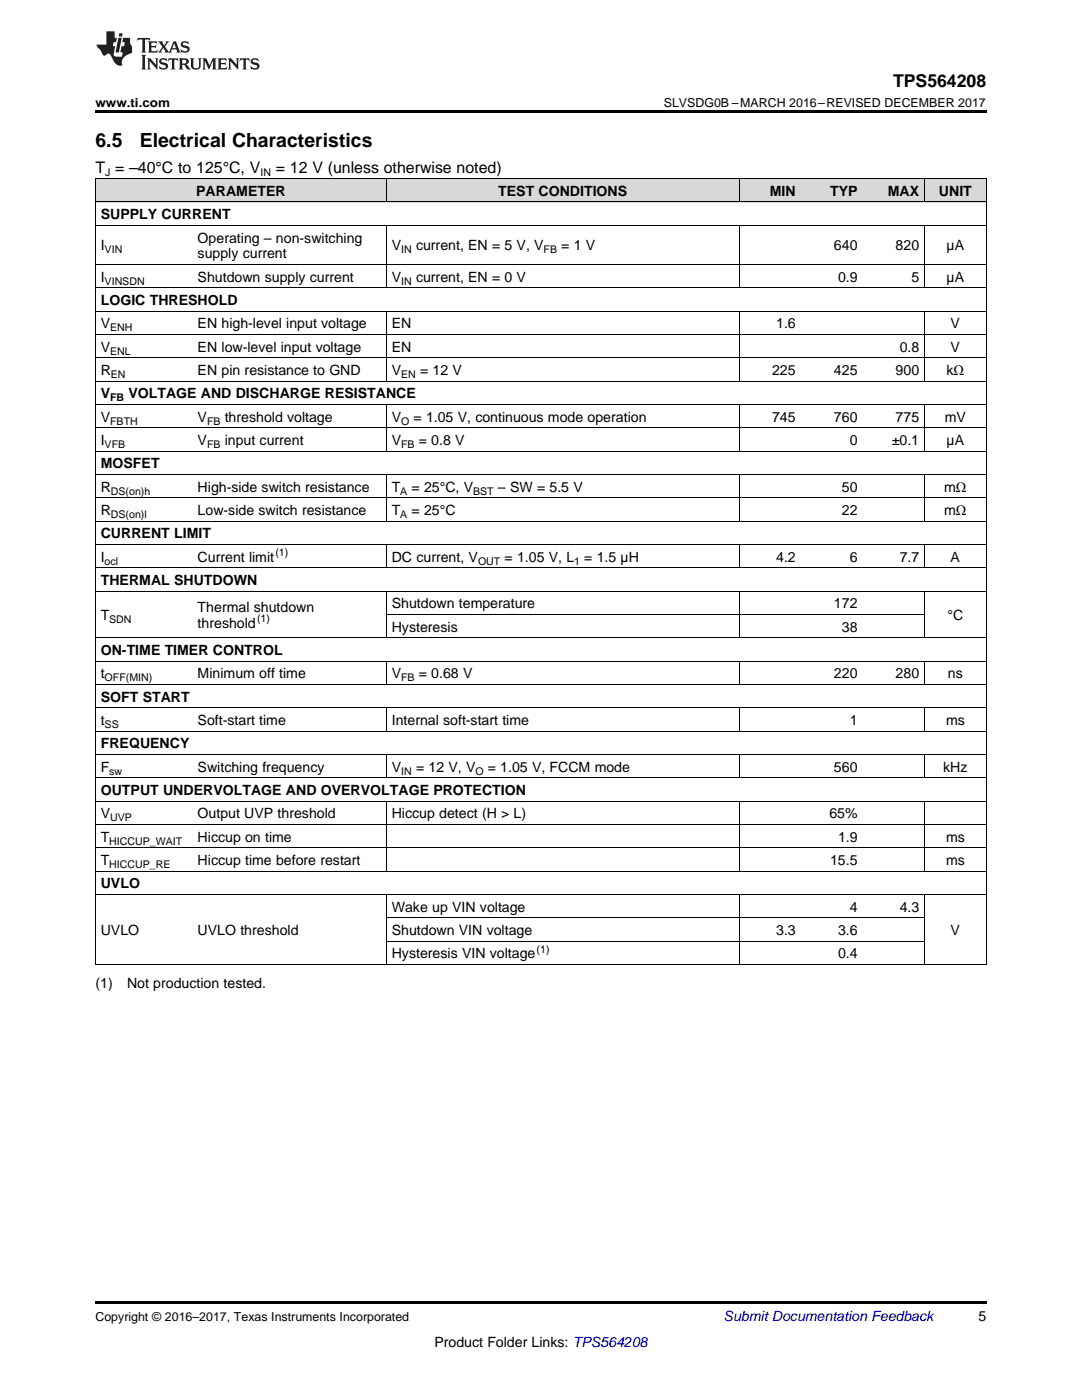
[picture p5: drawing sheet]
<svg xmlns="http://www.w3.org/2000/svg" width="216mm" height="279mm" viewBox="0 0 216 279" stroke-linecap="round" stroke-linejoin="round" font-family="sans-serif">
<defs><g id="words">
<g font-size="3.9">
<text x="19" y="29.3">6.5</text>
<text x="27.9" y="29.3">Electrical Characteristics</text>
</g>
<text font-size="3.5" x="178.2" y="17.3">TPS564208</text>
<g font-size="3.2">
<text x="19" y="34.4">T = –40°C to 125°C, V</text>
<text x="55" y="34.4">= 12 V (unless otherwise noted)</text>
</g>
<g font-size="2.8">
<text x="39.2" y="39.1">PARAMETER</text>
<text x="99.4" y="39.1">TEST CONDITIONS</text>
<text x="153.6" y="39.1">MIN</text>
<text x="165.6" y="39.1">TYP</text>
<text x="177.2" y="39.1">MAX</text>
<text x="187.4" y="39.1">UNIT</text>
<text x="20.1" y="43.7">SUPPLY CURRENT</text>
<text x="20.1" y="50">I</text>
<text x="39.4" y="48.4">Operating – non-switching</text>
<text x="39.4" y="51.6">supply current</text>
<text x="78.2" y="50">V</text>
<text x="83" y="50">current, EN = 5 V, V</text>
<text x="112" y="50">= 1 V</text>
<text x="166.4" y="50">640</text>
<text x="178.7" y="50">820</text>
<text x="188.9" y="50">µA</text>
<text x="20.1" y="56.2">I</text>
<text x="39.4" y="56.2">Shutdown supply current</text>
<text x="78.2" y="56.2">V</text>
<text x="83" y="56.2">current, EN = 0 V</text>
<text x="167.2" y="56.2">0.9</text>
<text x="181.9" y="56.2">5</text>
<text x="188.9" y="56.2">µA</text>
<text x="20.1" y="60.9">LOGIC THRESHOLD</text>
<text x="20.1" y="65.5">V</text>
<text x="39.4" y="65.5">EN high-level input voltage</text>
<text x="78.2" y="65.5">EN</text>
<text x="154.9" y="65.5">1.6</text>
<text x="189.7" y="65.5">V</text>
<text x="20.1" y="70.2">V</text>
<text x="39.4" y="70.2">EN low-level input voltage</text>
<text x="78.2" y="70.2">EN</text>
<text x="179.5" y="70.2">0.8</text>
<text x="189.7" y="70.2">V</text>
<text x="20.1" y="74.9">R</text>
<text x="39.4" y="74.9">EN pin resistance to GND</text>
<text x="78.2" y="74.9">V</text>
<text x="83.8" y="74.9">= 12 V</text>
<text x="154.1" y="74.9">225</text>
<text x="166.4" y="74.9">425</text>
<text x="178.7" y="74.9">900</text>
<text x="188.9" y="74.9">kΩ</text>
<text x="20.1" y="79.5">V</text>
<text x="25.6" y="79.5">VOLTAGE AND DISCHARGE RESISTANCE</text>
<text x="20.1" y="84.2">V</text>
<text x="20.1" y="88.8">I</text>
<text x="39.4" y="84.2">V</text>
<text x="39.4" y="88.8">V</text>
<text x="44.8" y="84.2">threshold voltage</text>
<text x="44.8" y="88.8">input current</text>
<text x="78.2" y="84.2">V</text>
<text x="78.2" y="88.8">V</text>
<text x="82.5" y="84.2">= 1.05 V, continuous mode operation</text>
<text x="83.6" y="88.8">= 0.8 V</text>
<text x="154.1" y="84.2">745</text>
<text x="166.4" y="84.2">760</text>
<text x="169.5" y="88.8">0</text>
<text x="178" y="88.8">±0.1</text>
<text x="178.7" y="84.2">775</text>
<text x="188.5" y="84.2">mV</text>
<text x="188.9" y="88.8">µA</text>
<text x="20.1" y="93.5">MOSFET</text>
<text x="20.1" y="98.1">R</text>
<text x="39.4" y="98.1">High-side switch resistance</text>
<text x="78.2" y="98.1">T</text>
<text x="82.1" y="98.1">= 25°C, V</text>
<text x="99.3" y="98.1">– SW = 5.5 V</text>
<text x="168" y="98.1">50</text>
<text x="188.4" y="98.1">mΩ</text>
<text x="20.1" y="102.8">R</text>
<text x="20.1" y="107.5">CURRENT LIMIT</text>
<text x="39.4" y="102.8">Low-side switch resistance</text>
<text x="78.2" y="102.8">T</text>
<text x="82.1" y="102.8">= 25°C</text>
<text x="168" y="102.8">22</text>
<text x="188.4" y="102.8">mΩ</text>
<text x="20.1" y="112.1">I</text>
<text x="39.4" y="112.1">Current limit</text>
<text x="78.2" y="112.1">DC current, V</text>
<text x="100.7" y="112.1">= 1.05 V, L</text>
<text x="116.6" y="112.1">= 1.5 µH</text>
<text x="154.9" y="112.1">4.2</text>
<text x="169.5" y="112.1">6</text>
<text x="179.5" y="112.1">7.7</text>
<text x="189.7" y="112.1">A</text>
<text x="20.1" y="116.8">THERMAL SHUTDOWN</text>
<text x="20.1" y="123.8">T</text>
<text x="39.4" y="122.2">Thermal shutdown</text>
<text x="39.4" y="125.3">threshold</text>
<text x="78.2" y="121.4">Shutdown temperature</text>
<text x="166.4" y="121.4">172</text>
<text x="189.1" y="123.8">°C</text>
<text x="20.1" y="130.7">ON-TIME TIMER CONTROL</text>
<text x="78.2" y="126.1">Hysteresis</text>
<text x="168" y="126.1">38</text>
<text x="20.1" y="135.4">t</text>
<text x="39.4" y="135.4">Minimum off time</text>
<text x="78.2" y="135.4">V</text>
<text x="83.6" y="135.4">= 0.68 V</text>
<text x="166.4" y="135.4">220</text>
<text x="178.7" y="135.4">280</text>
<text x="189.2" y="135.4">ns</text>
<text x="20.1" y="140.1">SOFT START</text>
<text x="20.1" y="144.7">t</text>
<text x="20.1" y="149.4">FREQUENCY</text>
<text x="39.4" y="144.7">Soft-start time</text>
<text x="78.2" y="144.7">Internal soft-start time</text>
<text x="169.5" y="144.7">1</text>
<text x="188.8" y="144.7">ms</text>
<text x="20.1" y="154">F</text>
<text x="39.4" y="154">Switching frequency</text>
<text x="78.2" y="154">V</text>
<text x="83" y="154">= 12 V, V</text>
<text x="97.3" y="154">= 1.05 V, FCCM mode</text>
<text x="166.4" y="154">560</text>
<text x="188.2" y="154">kHz</text>
<text x="20.1" y="158.7">OUTPUT UNDERVOLTAGE AND OVERVOLTAGE PROTECTION</text>
<text x="20.1" y="163.3">V</text>
<text x="20.1" y="168">T</text>
<text x="39.4" y="163.3">Output UVP threshold</text>
<text x="39.4" y="168">Hiccup on time</text>
<text x="78.2" y="163.3">Hiccup detect (H &gt; L)</text>
<text x="165.5" y="163.3">65%</text>
<text x="167.2" y="168">1.9</text>
<text x="188.8" y="168">ms</text>
<text x="20.1" y="172.6">T</text>
<text x="39.4" y="172.6">Hiccup time before restart</text>
<text x="165.6" y="172.6">15.5</text>
<text x="188.8" y="172.6">ms</text>
<text x="20.1" y="177.3">UVLO</text>
<text x="78.2" y="182">Wake up VIN voltage</text>
<text x="169.5" y="182">4</text>
<text x="179.5" y="182">4.3</text>
<text x="20.1" y="186.6">UVLO</text>
<text x="39.4" y="186.6">UVLO threshold</text>
<text x="78.2" y="186.6">Shutdown VIN voltage</text>
<text x="78.2" y="191.3">Hysteresis VIN voltage</text>
<text x="154.9" y="186.6">3.3</text>
<text x="167.2" y="186.6">3.6</text>
<text x="167.2" y="191.3">0.4</text>
<text x="189.7" y="186.6">V</text>
<text x="19" y="197.1">(1)</text>
<text x="25.4" y="197.1">Not production tested.</text>
<text x="195.3" y="263.6">5</text>
<text x="86.7" y="268.9">Product Folder Links: TPS564208</text>
</g>
<text font-size="2.8" fill="#0000c8" x="144.4" y="263.6">Submit Documentation Feedback</text>
<g font-size="2.5">
<text x="19" y="21.4">www.ti.com</text>
<text x="132.5" y="21.4">SLVSDG0B –MARCH 2016–REVISED DECEMBER 2017</text>
<text x="19" y="263.6">Copyright © 2016–2017, Texas Instruments Incorporated</text>
</g>
<g font-size="2.1">
<text x="21" y="35.1">J</text>
<text x="52" y="35.1">IN</text>
<text x="20.9" y="50.6">VIN</text>
<text x="80" y="50.6">IN</text>
<text x="108.5" y="50.6">FB</text>
<text x="20.9" y="56.8">VINSDN</text>
<text x="80" y="56.8">IN</text>
<text x="22" y="66.1">ENH</text>
<text x="22" y="70.8">ENL</text>
<text x="22.1" y="75.4">EN</text>
<text x="80" y="75.4">EN</text>
<text x="22" y="80.1">FB</text>
<text x="20.9" y="89.4">VFB</text>
<text x="22" y="84.7">FBTH</text>
<text x="41.3" y="84.7">FB</text>
<text x="41.3" y="89.4">FB</text>
<text x="80" y="84.7">O</text>
<text x="80" y="89.4">FB</text>
<text x="22.1" y="98.7">DS(on)h</text>
<text x="79.9" y="98.7">A</text>
<text x="94.4" y="98.7">BST</text>
<text x="22.1" y="103.4">DS(on)l</text>
<text x="79.9" y="103.4">A</text>
<text x="20.9" y="112.7">ocl</text>
<text x="55" y="111">(1)</text>
<text x="95.4" y="112.7">OUT</text>
<text x="114.6" y="112.7">1</text>
<text x="21.8" y="124.3">SDN</text>
<text x="51.3" y="124.2">(1)</text>
<text x="20.9" y="136">OFF(MIN)</text>
<text x="80" y="136">FB</text>
<text x="20.9" y="145.3">SS</text>
<text x="21.8" y="154.6">sw</text>
<text x="80" y="154.6">IN</text>
<text x="94.9" y="154.6">O</text>
<text x="22" y="163.9">UVP</text>
<text x="21.8" y="168.6">HICCUP_WAIT</text>
<text x="21.8" y="173.2">HICCUP_RE</text>
<text x="107.1" y="190.1">(1)</text>
</g>
</g></defs>
<g fill="#d8d8d8">
<path d="M19 35.7h19.4v4.7h-19.4z"/>
<path d="M38.4 35.7h38.7v4.7h-38.7z"/>
<path d="M77.1 35.7h47.6v4.7h-47.6z"/>
<path d="M124.7 35.7h22.8v4.7h-22.8z"/>
<path d="M147.5 35.7h12.4v4.7h-12.4z"/>
<path d="M159.9 35.7h12.3v4.7h-12.3z"/>
<path d="M172.2 35.7h12.3v4.7h-12.3z"/>
<path d="M184.5 35.7h12.3v4.7h-12.3z"/>
</g>
<path d="M19 22h177.8v.5h-177.8zM19 192.5h.2zM77 192.5h.1zM124.6 192.5h.1zM147.4 192.5h.1zM184.4 192.5h.1zM196.7 192.5h.1zM19 259.7h177.8v.5h-177.8z" fill="#000"/>
<g fill="none" stroke="#000" stroke-width=".2">
<path d="M19 35.6h177.8M19.1 35.7v156.8M77.1 35.7v4.7M147.5 35.7v4.7M184.4 35.7v4.7M196.8 35.7v156.8M19 57.4h177.8M19 52.8h177.8M19 45h177.8M19 40.3h177.8M77.1 45v12.5M147.5 45v12.5"/>
<path d="M184.4 45v12.5M19 76.1h177.8M19 71.4h177.8M19 66.8h177.8M19 62.1h177.8M77.1 62.1v14M147.5 62.1v14M184.4 62.1v14M19 99.4h177.8M19 94.7h177.8M19 90h177.8M19 85.4h177.8"/>
<path d="M19 80.7h177.8M77.1 80.8v9.3M77.1 94.7v9.4M147.5 80.8v9.3M147.5 94.7v9.4M184.4 80.8v9.3M184.4 94.7v9.4M19 118h177.8M19 113.3h177.8M19 108.7h177.8M19 104h177.8M77.1 108.7v4.7"/>
<path d="M77.1 118v9.4M147.5 108.7v4.7M147.5 118v9.4M184.4 108.7v4.7M184.4 118v9.4M19 136.6h177.8M19 132h177.8M19 127.3h177.8M77.1 132v4.7M77.1 122.6h107.4M147.5 132v4.7M184.4 132v4.7"/>
<path d="M19 159.9h177.8M19 155.2h177.8M19 150.6h177.8M19 145.9h177.8M19 141.3h177.8M77.1 141.3v4.7M77.1 150.6v4.7M77.1 159.9v14M147.5 141.3v4.7M147.5 150.6v4.7M147.5 159.9v14M184.4 141.3v4.7"/>
<path d="M184.4 150.6v4.7M184.4 159.9v14M19 178.5h177.8M19 173.9h177.8M19 169.2h177.8M19 164.6h177.8M77.1 178.5v14M147.5 178.5v14M184.4 178.5v14M19 192.5h177.8M77.1 187.8h107.4M77.1 183.2h107.4"/>
</g>
<g fill="#231f20">
<path d="M27.5 7.6l-.1 .5 .4-.2h.6v.1v2.1l-.2 .4h1l-.3-.4v-2.1l.1-.1h.5l.5 .2-.2-.5zM29.5 8.3l.2 .3v1.5l-.2 .4h1.8l.2-.6a1.04 1.04 0 0 1-1.3 .2v-.7h.6l.3 .2v-.6l-.3 .2h-.6v-.6l.8-.1 .4 .3-.2-.5zM31.5 8.3l.9 1.1-.9 1.1h.8l-.2-.2 .5-.7 .4 .7-.2 .2h1.5l-.1-.2 .1-.4h.9l.1 .4-.2 .2h1l-.3-.3-.7-1.9h-.5l-.9 2-.8-1 .9-1h-.8l.1 .3-.3 .5-.4-.6 .2-.2zM34.7 8.6l.4 1h-.7zM36.3 8.4a.63 .63 0 0 0-.2 .7 .63 .63 0 0 0 .6 .4l.6 .2 .1 .2a.75 .75 0 0 1-.7 .4 .75 .75 0 0 1-.6-.5l.1 .7 .1-.1a1.11 1.11 0 0 0 1.5-.6 1.13 1.13 0 0 0-1.2-.8l-.1-.4a1.04 1.04 0 0 1 1.2 .2l-.2-.5-.1 .1-.5-.2zM28.2 10.9l.2 .4v2.2l-.2 .4h1l-.3-.4v-2.2l.3-.4zM29.3 11.6l.3 .4v1.5l-.3 .4h.8l-.2-.4v-1.3l1.5 1.7v-1.9l.2-.4h-.7l.2 .4v.9l-1.1-1.3zM32 11.8a.62 .62 0 0 0-.2 .7 .62 .62 0 0 0 .6 .4l.6 .1 .1 .3a.76 .76 0 0 1-.7 .3 .76 .76 0 0 1-.6-.4l.1 .7 .1-.1a1.11 1.11 0 0 0 1.5-.6 1.13 1.13 0 0 0-1.2-.8l-.1-.4a1.04 1.04 0 0 1 1.2 .2l-.2-.6-.1 .1-.5-.1zM33.7 11.6l-.2 .6a.61 .61 0 0 1 .8-.3v1.6l-.2 .4h.9l-.2-.4v-1.6a.63 .63 0 0 1 .8 .3l-.2-.6zM35.6 11.6l.3 .4v1.5l-.3 .4h1l-.2-.2v-.8l.5 .2a.76 .76 0 0 0 1.2 .7l-1-1a.58 .58 0 0 0 .6-.5 .58 .58 0 0 0-.5-.6zM36.4 11.9h.1a.45 .45 0 0 1 .5 .1 .45 .45 0 0 1 .1 .5l-.7 .2zM37.9 11.6l.2 .2a2.17 2.17 0 0 0 .3 1.9 .99 .99 0 0 0 1.6-.6v-1.1l.2-.4h-.7l.2 .2a1.92 1.92 0 0 1-.2 1.8 .6 .6 0 0 1-.9-.5v-1.1l.2-.4zM40.4 11.6l.2 .4v1.5l-.2 .4h.7l-.2-.4v-1.4l.8 1.8 .8-1.8v1.4l-.2 .4h.9l-.2-.4v-1.5l.2-.4h-.8l-.6 1.5-.6-1.5zM43.4 11.6l.2 .4v1.5l-.2 .4h1.8l.2-.6a1.04 1.04 0 0 1-1.3 .1v-.6h.5l.4 .2v-.6l-.4 .2h-.5v-.7h.8l.3 .3-.1-.6zM45.5 11.6l.2 .4v1.5l-.2 .4h.7l-.2-.4v-1.3l1.5 1.7v-1.9l.2-.4h-.7l.2 .4v.9l-1.1-1.3zM47.9 11.6l-.1 .6a.61 .61 0 0 1 .8-.3v1.6l-.3 .4h1l-.3-.4 .1-1.6a.63 .63 0 0 1 .7 .3l-.1-.6zM50.2 11.8a.62 .62 0 0 0-.2 .7 .62 .62 0 0 0 .6 .4l.6 .1 .2 .3a.76 .76 0 0 1-.8 .3 .76 .76 0 0 1-.6-.4l.1 .7 .2-.1a1.11 1.11 0 0 0 1.5-.6 1.13 1.13 0 0 0-1.3-.8l-.1-.4a1.04 1.04 0 0 1 1.2 .2l-.1-.6-.2 .1-.5-.1z"/>
<path d="M21.2 6.3v2.6h-1.9l.1 .4 .7 .9a.91 .91 0 0 0 1 .8 .56 .56 0 0 1 .5-.3 .56 .56 0 0 1 .5 .3l.4 .8a1.53 1.53 0 0 0 1.9 1.2 1.54 1.54 0 0 1 1-2.1l.9-.3v-1.4a1.52 1.52 0 0 1-.3-1.6h-1.4l-.2 .8h.5l-.2 .8h-.4l-.2 1v.2l.4 .1-.2 .8a1.93 1.93 0 0 1-1.6-.3l.3-1.8h-.5l.2-.8h.4l.2-.8h-.4v-1.3zM23.6 7.6l-.6 2.9h.7l.6-2.9zM23.8 6.6l-.1 .7h.6l.2-.7z"/>
</g>
<use href="#words"/>
</svg>
